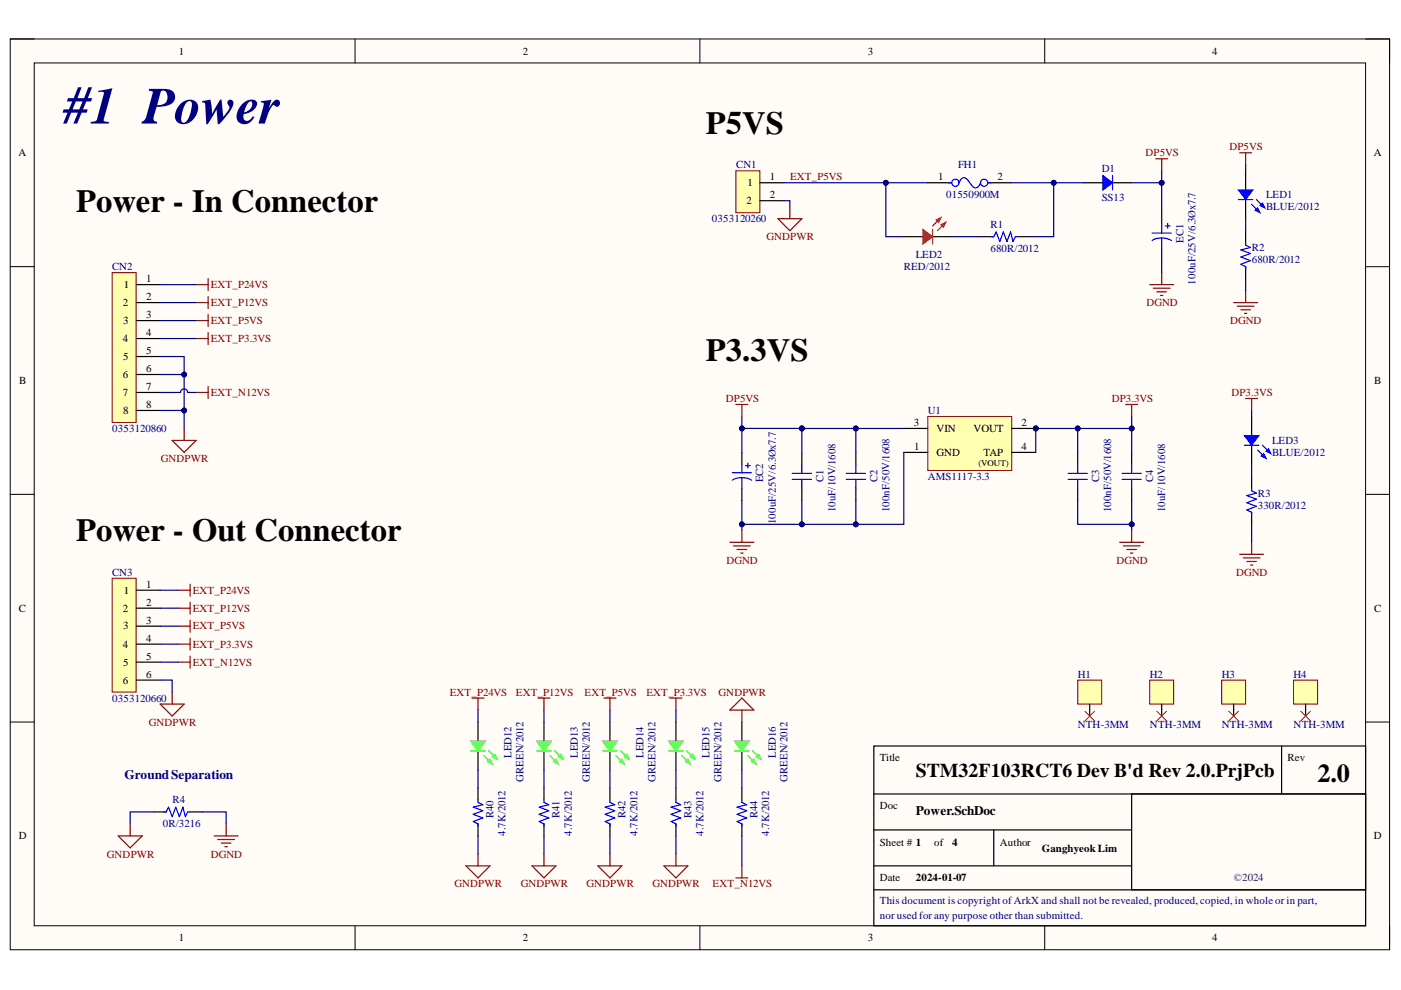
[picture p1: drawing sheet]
<svg xmlns="http://www.w3.org/2000/svg" width="297mm" height="210mm" viewBox="0 0 297 210" stroke-linecap="round" stroke-linejoin="round" font-family="sans-serif">
<defs><g id="words">
<text font-size="11" fill="#000080" x="13.6" y="26.2">#1 Power</text>
<g font-size="6.8">
<text x="149.7" y="28.3">P5VS</text>
<text x="16.2" y="44.9">Power - In Connector</text>
<text x="149.7" y="76.6">P3.3VS</text>
<text x="16.2" y="114.7">Power - Out Connector</text>
</g>
<text font-size="5.5" x="279.3" y="165.8">2.0</text>
<text font-size="4.1" x="194.2" y="164.8">STM32F103RCT6 Dev B'd Rev 2.0.PrjPcb</text>
<text font-size="2.8" fill="#000080" x="26.4" y="165.2">GroundSeparation</text>
<text font-size="2.8" x="194.2" y="172.8">Power.SchDoc</text>
<g font-size="2.3">
<text x="37.9" y="11.6">1</text>
<text x="110.8" y="11.6">2</text>
<text x="184" y="11.6">3</text>
<text x="257" y="11.6">4</text>
<text x="3.9" y="33.1">A</text>
<text x="291.3" y="33.1">A</text>
<text x="158.5" y="39.5">1</text>
<text x="163.2" y="38.2">1</text>
<text x="198.9" y="38.2">1</text>
<text x="211.5" y="38.2">2</text>
<text x="158.3" y="43.3">2</text>
<text x="163.2" y="42">2</text>
<text x="31" y="59.8">1</text>
<text x="26.1" y="64.9">2</text>
<text x="26.2" y="61.1">1</text>
<text x="31" y="63.6">2</text>
<text x="26.1" y="68.7">3</text>
<text x="31" y="67.4">3</text>
<text x="31" y="71.3">4</text>
<text x="26.1" y="72.5">4</text>
<text x="26.1" y="76.3">5</text>
<text x="31" y="75.1">5</text>
<text x="4.1" y="81.4">B</text>
<text x="26.1" y="80.1">6</text>
<text x="26.1" y="83.9">7</text>
<text x="31" y="78.9">6</text>
<text x="31" y="82.7">7</text>
<text x="291.4" y="81.4">B</text>
<text x="26.1" y="87.7">8</text>
<text x="31" y="86.5">8</text>
<text x="193.7" y="90.3">3</text>
<text x="193.8" y="95.4">1</text>
<text x="198.6" y="91.5">VIN</text>
<text x="206.4" y="91.5">VOUT</text>
<text x="216.6" y="90.3">2</text>
<text x="216.6" y="95.4">4</text>
<text x="198.6" y="96.7">GND</text>
<text x="208.5" y="96.7">TAP</text>
<text x="26.2" y="125.9">1</text>
<text x="31" y="124.6">1</text>
<text x="4" y="129.7">C</text>
<text x="26.1" y="129.7">2</text>
<text x="31" y="128.4">2</text>
<text x="291.4" y="129.7">C</text>
<text x="26.1" y="137.4">4</text>
<text x="26.1" y="133.5">3</text>
<text x="31" y="132.2">3</text>
<text x="31" y="136.1">4</text>
<text x="26.1" y="141.2">5</text>
<text x="31" y="139.9">5</text>
<text x="31" y="143.7">6</text>
<text x="26.1" y="145">6</text>
<text x="186.5" y="161.4">Title</text>
<text x="273" y="161.4">Rev</text>
<text x="186.5" y="171.6">Doc</text>
<text x="4" y="177.9">D</text>
<text x="186.5" y="179.3">Sheet # 1</text>
<text x="198" y="179.3">of</text>
<text x="201.9" y="179.3">4</text>
<text x="212" y="179.3">Author</text>
<text x="291.3" y="177.9">D</text>
<text x="220.9" y="180.6">Ganghyeok Lim</text>
<text x="186.5" y="186.9">Date</text>
<text x="194.2" y="186.9">2024-01-07</text>
<text x="37.9" y="199.6">1</text>
<text x="110.8" y="199.6">2</text>
<text x="184" y="199.6">3</text>
<text x="257" y="199.6">4</text>
</g>
<g font-size="2.3" fill="#000080">
<text x="156.1" y="35.7">CN1</text>
<text x="203.1" y="35.7">FH1</text>
<text x="233.6" y="36.4">D1</text>
<text x="150.9" y="47.1">0353120260</text>
<text x="200.6" y="42">01550900M</text>
<text x="233.6" y="42.5">SS13</text>
<text x="268.4" y="42">LED1</text>
<text x="268.4" y="44.5">BLUE/2012</text>
<text x="210" y="48.3">R1</text>
<text x="210" y="53.5">680R/2012</text>
<text x="250.9" y="51.5" transform="rotate(-90 250.9 51.5)">EC1</text>
<text x="265.4" y="53.2">R2</text>
<text x="23.8" y="57.3">CN2</text>
<text x="191.6" y="57.3">RED/2012</text>
<text x="194.2" y="54.8">LED2</text>
<text x="265.4" y="55.8">680R/2012</text>
<text x="253.5" y="60.3" transform="rotate(-90 253.5 60.3)">100uF/25V/6.3Øx7.7</text>
<text x="196.7" y="87.7">U1</text>
<text x="23.8" y="91.5">0353120860</text>
<text x="269.7" y="94.2">LED3</text>
<text x="196.7" y="101.8">AMS1117-3.3</text>
<text x="269.7" y="96.7">BLUE/2012</text>
<text x="161.8" y="102.3" transform="rotate(-90 161.8 102.3)">EC2</text>
<text x="174.6" y="102.3" transform="rotate(-90 174.6 102.3)">C1</text>
<text x="186" y="102.3" transform="rotate(-90 186 102.3)">C2</text>
<text x="233.1" y="102.3" transform="rotate(-90 233.1 102.3)">C3</text>
<text x="244.5" y="102.3" transform="rotate(-90 244.5 102.3)">C4</text>
<text x="266.7" y="105.3">R3</text>
<text x="266.7" y="107.9">330R/2012</text>
<text x="164.5" y="111.2" transform="rotate(-90 164.5 111.2)">100uF/25V/6.3Øx7.7</text>
<text x="177.2" y="108.6" transform="rotate(-90 177.2 108.6)">10uF/10V/1608</text>
<text x="188.6" y="108.6" transform="rotate(-90 188.6 108.6)">100nF/50V/1608</text>
<text x="235.6" y="108.6" transform="rotate(-90 235.6 108.6)">100nF/50V/1608</text>
<text x="247" y="108.6" transform="rotate(-90 247 108.6)">10uF/10V/1608</text>
<text x="23.8" y="122.1">CN3</text>
<text x="228.5" y="143.7">H1</text>
<text x="243.8" y="143.7">H2</text>
<text x="259" y="143.7">H3</text>
<text x="274.3" y="143.7">H4</text>
<text x="23.8" y="148.8">0353120660</text>
<text x="228.5" y="154.3">NTH-3MM</text>
<text x="243.8" y="154.3">NTH-3MM</text>
<text x="259" y="154.3">NTH-3MM</text>
<text x="274.3" y="154.3">NTH-3MM</text>
<text x="108.5" y="160.7" transform="rotate(-90 108.5 160.7)">LED12</text>
<text x="122.5" y="160.7" transform="rotate(-90 122.5 160.7)">LED13</text>
<text x="136.5" y="160.7" transform="rotate(-90 136.5 160.7)">LED14</text>
<text x="150.4" y="160.7" transform="rotate(-90 150.4 160.7)">LED15</text>
<text x="164.5" y="160.7" transform="rotate(-90 164.5 160.7)">LED16</text>
<text x="111" y="165.8" transform="rotate(-90 111 165.8)">GREEN/2012</text>
<text x="125" y="165.8" transform="rotate(-90 125 165.8)">GREEN/2012</text>
<text x="139" y="165.8" transform="rotate(-90 139 165.8)">GREEN/2012</text>
<text x="153" y="165.8" transform="rotate(-90 153 165.8)">GREEN/2012</text>
<text x="167" y="165.8" transform="rotate(-90 167 165.8)">GREEN/2012</text>
<text x="36.5" y="170.3">R4</text>
<text x="104.6" y="173.5" transform="rotate(-90 104.6 173.5)">R40</text>
<text x="118.6" y="173.5" transform="rotate(-90 118.6 173.5)">R41</text>
<text x="132.7" y="173.5" transform="rotate(-90 132.7 173.5)">R42</text>
<text x="146.6" y="173.5" transform="rotate(-90 146.6 173.5)">R43</text>
<text x="160.6" y="173.5" transform="rotate(-90 160.6 173.5)">R44</text>
<text x="34.5" y="175.4">0R/3216</text>
<text x="107.2" y="177.3" transform="rotate(-90 107.2 177.3)">4.7K/2012</text>
<text x="121.2" y="177.3" transform="rotate(-90 121.2 177.3)">4.7K/2012</text>
<text x="135.2" y="177.3" transform="rotate(-90 135.2 177.3)">4.7K/2012</text>
<text x="149.1" y="177.3" transform="rotate(-90 149.1 177.3)">4.7K/2012</text>
<text x="163.1" y="177.3" transform="rotate(-90 163.1 177.3)">4.7K/2012</text>
<text x="186.5" y="191.7">This document is copyright ofArkX and shall not be revealed, produced, copied, in whole or in part,</text>
<text x="186.5" y="194.8">nor used for any purpose other than submitted.</text>
</g>
<g font-size="2.3" fill="#800000">
<text x="242.9" y="33.1">DP5VS</text>
<text x="260.7" y="31.9">DP5VS</text>
<text x="167.5" y="38.2">EXT_P5VS</text>
<text x="162.5" y="51">GNDPWR</text>
<text x="44.7" y="61.1">EXT_P24VS</text>
<text x="44.7" y="64.9">EXT_P12VS</text>
<text x="243.1" y="64.9">DGND</text>
<text x="44.7" y="68.7">EXT_P5VS</text>
<text x="260.8" y="68.7">DGND</text>
<text x="44.7" y="72.5">EXT_P3.3VS</text>
<text x="44.7" y="83.9">EXT_N12VS</text>
<text x="261.1" y="83.9">DP3.3VS</text>
<text x="153.9" y="85.2">DP5VS</text>
<text x="235.7" y="85.2">DP3.3VS</text>
<text x="34.1" y="98">GNDPWR</text>
<text x="154.1" y="119.5">DGND</text>
<text x="236.7" y="119.5">DGND</text>
<text x="40.9" y="125.9">EXT_P24VS</text>
<text x="262.1" y="122.1">DGND</text>
<text x="40.9" y="129.7">EXT_P12VS</text>
<text x="40.9" y="133.5">EXT_P5VS</text>
<text x="40.9" y="137.4">EXT_P3.3VS</text>
<text x="40.9" y="141.2">EXT_N12VS</text>
<text x="95.3" y="147.5">EXT_P24VS</text>
<text x="109.4" y="147.5">EXT_P12VS</text>
<text x="123.9" y="147.5">EXT_P5VS</text>
<text x="137.1" y="147.5">EXT_P3.3VS</text>
<text x="152.4" y="147.5">GNDPWR</text>
<text x="31.6" y="153.8">GNDPWR</text>
<text x="22.7" y="181.8">GNDPWR</text>
<text x="44.7" y="181.8">DGND</text>
<text x="96.4" y="188.2">GNDPWR</text>
<text x="110.4" y="188.2">GNDPWR</text>
<text x="124.4" y="188.2">GNDPWR</text>
<text x="138.3" y="188.2">GNDPWR</text>
<text x="151.1" y="188.2">EXT_N12VS</text>
</g>
<text font-size="2.3" fill="#073763" x="261.6" y="186.9">©2024</text>
<text font-size="1.9" x="207.4" y="98.8">(VOUT)</text>
</g></defs>
<path d="M2.2 8.3h292.4v193.1h-292.4z" fill-rule="evenodd" fill="#fffcf8"/>
<path d="M2.2 8.3h292.4v193.1h-292.4z" fill="none" stroke="#000" stroke-width=".21"/>
<path d="M7.3 13.3h282.2v183h-282.2z" fill-rule="evenodd" fill="#fffcf8"/>
<g fill="none" stroke="#000" stroke-width=".21">
<path d="M2.2 8.3h5.1M7.3 13.3h282.2v183h-282.2zM75.3 8.3v5M148.4 8.3v5M221.5 8.3v5M289.5 8.3h5.1v5M2.2 56.5h5.1M289.5 56.5h5.1M2.2 104.8h5.1M289.5 104.8h5.1M2.2 153.1h5.1M289.5 153.1h5.1"/>
<path d="M75.3 196.3v5.1M148.4 196.3v5.1M221.5 196.3v5.1M294.6 196.3v5.1"/>
</g>
<path d="M185.3 158.2h104.2v38.1h-104.2zM271.7 158.2v10.1M185.3 168.3h104.2M185.3 176h54.6M210.7 176v7.6M239.9 168.3h49.6v20.4h-49.6zM185.3 188.7h104.2M185.3 183.6h54.6" fill="none" stroke="#000" stroke-width=".25"/>
<circle cx="219.6" cy="90.8" r=".51" fill="#000080"/>
<circle cx="219.6" cy="90.8" r=".51" fill="none" stroke="#000080" stroke-width=".21"/>
<path d="M196.7 88.3h17.8v11.4h-17.8z" fill-rule="evenodd" fill="#ffffb0"/>
<path d="M196.7 88.3h17.8v11.4h-17.8z" fill="none" stroke="#800000" stroke-width=".21"/>
<path d="M191.6 90.8h5.1M191.6 95.9h5.1M214.5 90.8h5.1" fill="none" stroke="#000" stroke-width=".25"/>
<circle cx="219.6" cy="90.8" r=".51" fill="#000080"/>
<circle cx="219.6" cy="90.8" r=".51" fill="none" stroke="#000080" stroke-width=".21"/>
<g fill="none" stroke="#000" stroke-width=".25">
<path d="M170 95.9v2.6M181.5 95.9v2.6M214.5 95.9h5.1M228.5 95.9v2.6M239.9 95.9v2.6M265.4 88.3v4.1M265.4 94.4v4.1M170 103.5v2.6M181.5 103.5v2.6M228.5 103.5v2.6M239.9 103.5v2.6M265.4 101v2.5"/>
<path d="M265.4 108.6v2.6"/>
</g>
<g fill="none" stroke="#00f" stroke-width=".25">
<path d="M170 98.5v1.9M181.5 98.5v1.9M228.5 98.5v1.9M239.9 98.5v1.9M263.8 94.4h3.1M168 100.4h4M168 101.6h4M170 101.6v1.9M179.4 100.4h4.1M179.4 101.6h4.1M181.5 101.6v1.9M226.5 100.4h4"/>
<path d="M226.5 101.6h4M228.5 101.6v1.9M237.9 100.4h4.1M237.9 101.6h4.1M239.9 101.6v1.9M265.4 103.5v.6l1 .5-2 .5 2 .7-2 .8 2 .8-2 .7 1 .5v.5"/>
</g>
<path d="M156 85.8h2.6M157.3 85.8v2.5M238.7 85.8h2.5M239.9 85.8v2.5M264.1 84.5h2.5M265.4 84.5v2.5" fill="none" stroke="#800000" stroke-width=".25"/>
<path d="M263.8 92.4h3.1l-1.5 2z" fill="#00f"/>
<path d="M263.8 92.4h3.1l-1.5 2zM267.7 94.4l1.2 1.3" fill="none" stroke="#00f" stroke-width=".25"/>
<path d="M268.4 95.7l.5-.5 .5 1z" fill="#00f"/>
<path d="M266.6 95.4l1.6 1.5M268.4 95.7l.5-.5 .5 1z" fill="none" stroke="#00f" stroke-width=".25"/>
<path d="M267.4 96.7l.5-.5 .5 1z" fill="#00f"/>
<g fill="none" stroke="#00f" stroke-width=".25">
<path d="M201 38.7h.8M203.3 38.7a1.08 1.08 0 0 1 1.4-1l1.2 1.4a.95 .95 0 0 0 .9 .7 .95 .95 0 0 0 .9-.7l.2-.4M209.4 38.7h.8M244.3 51a4 4 0 0 1 4.1 0M244.3 49.4h4M246.3 47.6v1.8M246.3 50.4v2.3M247.1 47.9h1M247.6 47.4v1M157.3 98.5v1.7M158.1 98.7h1M158.6 98.2v1"/>
<path d="M267.4 96.7l.5-.5 .5 1zM155.3 101.8a4 4 0 0 1 4 0M155.3 100.2h4M157.3 101.3v2.2"/>
<circle cx="202.6" cy="38.8" r=".76"/>
<circle cx="208.7" cy="38.8" r=".76"/>
</g>
<path d="M196.7 38.7h5.1M209.4 38.7h5.1M191.6 50.2h4.1M197.7 50.2h4.1M246.3 45.1v2.5M246.3 52.7v2.6M157.3 95.9v2.6M157.3 103.5v2.6" fill="none" stroke="#000" stroke-width=".25"/>
<path d="M197.7 48.7v3" fill="none" stroke="#f00" stroke-width=".25"/>
<path d="M195.7 48.7l2 1.5-2 1.5z" fill="#f00"/>
<path d="M195.7 48.7l2 1.5-2 1.5zM199 46.6l-1.3 1.3" fill="none" stroke="#f00" stroke-width=".25"/>
<path d="M198.5 46.6l1-.5-.5 1z" fill="#f00"/>
<path d="M198.5 46.6l1-.5-.5 1zM200.3 47.4l-1.6 1.5" fill="none" stroke="#f00" stroke-width=".25"/>
<path d="M199.5 47.6l1-.5-.5 1.1z" fill="#f00"/>
<path d="M199.5 47.6l1-.5-.5 1.1z" fill="none" stroke="#f00" stroke-width=".25"/>
<path d="M264.1 36.2v4.1M264.1 42.3v4.1" fill="none" stroke="#000" stroke-width=".25"/>
<path d="M262.6 42.3h3" fill="none" stroke="#00f" stroke-width=".25"/>
<path d="M262.6 40.3h3l-1.5 2z" fill="#00f"/>
<path d="M262.6 40.3h3l-1.5 2zM266.4 42.3l1.3 1.3" fill="none" stroke="#00f" stroke-width=".25"/>
<path d="M267.1 43.6l.6-.5 .5 1z" fill="#00f"/>
<path d="M265.4 43.3l1.5 1.5M267.1 43.6l.6-.5 .5 1z" fill="none" stroke="#00f" stroke-width=".25"/>
<path d="M266.1 44.6l.5-.5 .5 1z" fill="#00f"/>
<path d="M235.9 37.2v3.1M210.2 50.2h.5l.5-1 .8 2 .7-2 .8 2 .8-2 .5 2 .5-1h.5M266.1 44.6l.5-.5 .5 1z" fill="none" stroke="#00f" stroke-width=".25"/>
<path d="M229.8 38.7h4M235.9 38.7h4M208.2 50.2h2.5M215.8 50.2h2.5" fill="none" stroke="#000" stroke-width=".25"/>
<path d="M233.8 37.2l2.1 1.5-2.1 1.6z" fill="#00f"/>
<path d="M233.8 37.2l2.1 1.5-2.1 1.6zM264.1 51.5v.5l1 .5-2 .5 2 .7-2 .8 2 .8-2 .7 1 .5v.6" fill="none" stroke="#00f" stroke-width=".25"/>
<path d="M245 33.7h2.6M246.3 33.7v2.5M262.8 32.4h2.6M264.1 32.4v2.5" fill="none" stroke="#800000" stroke-width=".25"/>
<path d="M264.1 48.9v2.6M264.1 56.5v2.6" fill="none" stroke="#000" stroke-width=".25"/>
<path d="M228.5 144.2h5.1v5.1h-5.1z" fill-rule="evenodd" fill="#ffffb0"/>
<path d="M228.5 144.2h5.1v5.1h-5.1z" fill="none" stroke="#800000" stroke-width=".21"/>
<path d="M231 149.3v2.5" fill="none" stroke="#000" stroke-width=".25"/>
<path d="M243.8 144.2h5v5.1h-5z" fill-rule="evenodd" fill="#ffffb0"/>
<path d="M243.8 144.2h5v5.1h-5z" fill="none" stroke="#800000" stroke-width=".21"/>
<path d="M246.3 149.3v2.5" fill="none" stroke="#000" stroke-width=".25"/>
<path d="M259 144.2h5.1v5.1h-5.1z" fill-rule="evenodd" fill="#ffffb0"/>
<path d="M259 144.2h5.1v5.1h-5.1z" fill="none" stroke="#800000" stroke-width=".21"/>
<path d="M261.6 149.3v2.5" fill="none" stroke="#000" stroke-width=".25"/>
<path d="M274.3 144.2h5.1v5.1h-5.1z" fill-rule="evenodd" fill="#ffffb0"/>
<path d="M274.3 144.2h5.1v5.1h-5.1z" fill="none" stroke="#800000" stroke-width=".21"/>
<path d="M276.8 149.3v2.5" fill="none" stroke="#000" stroke-width=".25"/>
<path d="M230 150.8l2.1 2M232.1 150.8l-2.1 2M245.3 150.8l2 2M247.3 150.8l-2 2M260.5 150.8l2.1 2M262.6 150.8l-2.1 2M275.8 150.8l2 2M277.8 150.8l-2 2" fill="none" stroke="#f00" stroke-width=".21"/>
<path d="M164.9 46.4h5.1l-2.5 2.5zM167.5 43.8v2.6" fill="none" stroke="#800000" stroke-width=".25"/>
<path d="M156 36.2h5.1v8.9h-5.1z" fill-rule="evenodd" fill="#ffffb0"/>
<path d="M156 36.2h5.1v8.9h-5.1z" fill="none" stroke="#800000" stroke-width=".21"/>
<path d="M161.1 38.7h5.1M161.1 42.6h5.1" fill="none" stroke="#000" stroke-width=".25"/>
<path d="M23.8 57.8h5.1v31.8h-5.1z" fill-rule="evenodd" fill="#ffffb0"/>
<path d="M23.8 57.8h5.1v31.8h-5.1z" fill="none" stroke="#800000" stroke-width=".21"/>
<path d="M28.9 60.3h5.1M28.9 64.2h5.1M28.9 68h5.1M28.9 71.8h5.1M28.9 75.6h5.1M28.9 79.4h5.1M28.9 83.2h5.1M28.9 87h5.1" fill="none" stroke="#000" stroke-width=".25"/>
<path d="M44.1 59.1v2.5M41.6 60.3h2.5M41.6 64.2h2.5M41.6 68h2.5M41.6 71.8h2.5M44.1 62.9v2.5M44.1 66.7v2.5M44.1 70.5v2.6M36.5 93.4h5.1l-2.6 2.5zM39 90.8v2.6M41.6 83.2h2.5M44.1 81.9v2.6" fill="none" stroke="#800000" stroke-width=".25"/>
<path d="M23.8 122.6h5.1v24.1h-5.1z" fill-rule="evenodd" fill="#ffffb0"/>
<path d="M23.8 122.6h5.1v24.1h-5.1z" fill="none" stroke="#800000" stroke-width=".21"/>
<path d="M28.9 125.1h5.1M28.9 129h5.1M28.9 132.8h5.1M28.9 136.6h5.1M28.9 140.4h5.1M28.9 144.2h5.1M101.3 153.1v4.1M101.3 159.2v4.1M32.7 172.1h2.5M40.3 172.1h2.6" fill="none" stroke="#000" stroke-width=".25"/>
<g fill="none" stroke="#800000" stroke-width=".25">
<path d="M246.3 57.8v2.5M243.8 60.3h5M244.5 61.1h3.6M245.3 61.9h2M246 62.6h.6M261.6 64.2h5M262.3 64.9h3.6M263.1 65.7h2M263.8 66.4h.6M264.1 61.6v2.6M154.7 115h5.1M155.5 115.7h3.6"/>
<path d="M156.3 116.5h2M157 117.3h.5M157.3 112.4v2.6M237.4 115h5.1M238.2 115.7h3.5M238.9 116.5h2.1M239.7 117.3h.5M239.9 112.4v2.6M262.8 117.5h5.1M263.6 118.3h3.5M264.4 119h2M265.1 119.8h.5"/>
<path d="M265.4 115v2.5M37.8 125.1h2.5M37.8 129h2.5M37.8 132.8h2.5M37.8 136.6h2.5M40.3 123.9v2.5M40.3 127.7v2.5M40.3 131.5v2.5M40.3 135.3v2.5M40.3 139.1v2.6M34 149.3h5l-2.5 2.5zM36.5 146.7v2.6"/>
<path d="M37.8 140.4h2.5M25.1 177.2h5l-2.5 2.6zM27.6 174.7v2.5M45.4 177.2h5.1M46.2 178h3.5M46.9 178.8h2.1M47.7 179.5h.5M47.9 174.7v2.5"/>
</g>
<path d="M34.7 172.1h.5l.5-1 .8 2.1 .8-2.1 .7 2.1 .8-2.1 .5 2.1 .5-1 .5-.1" fill="none" stroke="#00f" stroke-width=".25"/>
<path d="M99.8 159.2h3.1" fill="none" stroke="#0f0" stroke-width=".25"/>
<path d="M99.8 157.2h3.1l-1.6 2z" fill="#0f0"/>
<path d="M99.8 157.2h3.1l-1.6 2zM103.6 159.2l1.3 1.3" fill="none" stroke="#0f0" stroke-width=".25"/>
<path d="M104.4 160.5l.5-.5 .5 1z" fill="#0f0"/>
<path d="M102.6 160.2l1.5 1.5M104.4 160.5l.5-.5 .5 1z" fill="none" stroke="#0f0" stroke-width=".25"/>
<path d="M103.4 161.5l.5-.5 .5 1z" fill="#0f0"/>
<path d="M113.8 159.2h3.1M103.4 161.5l.5-.5 .5 1z" fill="none" stroke="#0f0" stroke-width=".25"/>
<path d="M115.3 153.1v4.1M115.3 159.2v4.1" fill="none" stroke="#000" stroke-width=".25"/>
<path d="M113.8 157.2h3.1l-1.6 2z" fill="#0f0"/>
<path d="M113.8 157.2h3.1l-1.6 2zM117.6 159.2l1.3 1.3" fill="none" stroke="#0f0" stroke-width=".25"/>
<path d="M118.4 160.5l.5-.5 .5 1z" fill="#0f0"/>
<path d="M116.6 160.2l1.5 1.5M118.4 160.5l.5-.5 .5 1z" fill="none" stroke="#0f0" stroke-width=".25"/>
<path d="M117.4 161.5l.5-.5 .5 1z" fill="#0f0"/>
<path d="M127.8 159.2h3M117.4 161.5l.5-.5 .5 1z" fill="none" stroke="#0f0" stroke-width=".25"/>
<path d="M129.3 153.1v4.1M129.3 159.2v4.1" fill="none" stroke="#000" stroke-width=".25"/>
<path d="M127.8 157.2h3l-1.5 2z" fill="#0f0"/>
<path d="M127.8 157.2h3l-1.5 2zM131.6 159.2l1.3 1.3" fill="none" stroke="#0f0" stroke-width=".25"/>
<path d="M132.4 160.5l.5-.5 .5 1z" fill="#0f0"/>
<path d="M130.6 160.2l1.5 1.5M132.4 160.5l.5-.5 .5 1z" fill="none" stroke="#0f0" stroke-width=".25"/>
<path d="M131.4 161.5l.5-.5 .5 1z" fill="#0f0"/>
<path d="M141.8 159.2h3M131.4 161.5l.5-.5 .5 1z" fill="none" stroke="#0f0" stroke-width=".25"/>
<path d="M143.3 153.1v4.1M143.3 159.2v4.1" fill="none" stroke="#000" stroke-width=".25"/>
<path d="M141.8 157.2h3l-1.5 2z" fill="#0f0"/>
<path d="M141.8 157.2h3l-1.5 2zM145.6 159.2l1.3 1.3" fill="none" stroke="#0f0" stroke-width=".25"/>
<path d="M146.4 160.5l.5-.5 .5 1z" fill="#0f0"/>
<path d="M144.6 160.2l1.5 1.5M146.4 160.5l.5-.5 .5 1z" fill="none" stroke="#0f0" stroke-width=".25"/>
<path d="M145.3 161.5l.5-.5 .6 1z" fill="#0f0"/>
<path d="M155.8 159.2h3M145.3 161.5l.5-.5 .6 1z" fill="none" stroke="#0f0" stroke-width=".25"/>
<path d="M157.3 153.1v4.1M157.3 159.2v4.1" fill="none" stroke="#000" stroke-width=".25"/>
<path d="M155.8 157.2h3l-1.5 2z" fill="#0f0"/>
<path d="M155.8 157.2h3l-1.5 2zM159.6 159.2l1.3 1.3" fill="none" stroke="#0f0" stroke-width=".25"/>
<path d="M160.3 160.5l.6-.5 .5 1z" fill="#0f0"/>
<path d="M158.6 160.2l1.5 1.5M160.3 160.5l.6-.5 .5 1z" fill="none" stroke="#0f0" stroke-width=".25"/>
<path d="M159.3 161.5l.5-.5 .5 1z" fill="#0f0"/>
<path d="M159.3 161.5l.5-.5 .5 1z" fill="none" stroke="#0f0" stroke-width=".25"/>
<g fill="none" stroke="#800000" stroke-width=".25">
<path d="M100.1 148h2.5M101.3 148v2.5M114.1 148h2.5M115.3 148v2.5M128 148h2.6M129.3 148v2.5M142 148h2.6M143.3 148v2.5M154.7 150.5l2.6-2.5 2.5 2.5zM157.3 150.5v2.6M98.8 183.6h5.1l-2.5 2.5zM101.4 181v2.6"/>
<path d="M112.8 183.6h5.1l-2.6 2.5zM115.3 181v2.6M126.8 183.6h5.1l-2.6 2.5zM129.3 181v2.6M140.8 183.6h5l-2.5 2.5zM143.3 181v2.6M156 186.1h2.6M157.3 183.6v2.5"/>
</g>
<path d="M101.3 167.1v2.5M101.4 174.7v2.5M115.3 167.1v2.5M115.3 174.7v2.5M129.3 167.1v2.5M129.3 174.7v2.5M143.3 167.1v2.5M143.3 174.7v2.5M157.3 167.1v2.5M157.3 174.7v2.5" fill="none" stroke="#000" stroke-width=".25"/>
<path d="M101.3 169.6v.5l1.1 .5-2.1 .5 2.1 .8-2.1 .8 2.1 .7-2.1 .8 1.1 .5v.5M115.3 169.6v.5l1.1 .5-2.1 .5 2.1 .8-2.1 .8 2.1 .7-2.1 .8 1 .5v.5M129.3 169.6v.5l1 .5-2 .5 2 .8-2 .8 2 .7-2 .8 1 .5v.5M143.3 169.6v.5l1 .5-2 .5 2 .8-2 .8 2 .7-2 .8 1 .5v.5M157.3 169.6v.5l1 .5-2 .5 2 .8-2 .8 2 .7-2 .8 1 .5v.5" fill="none" stroke="#00f" stroke-width=".25"/>
<path d="M170 90.8v5.1" fill="none" stroke="#000080" stroke-width=".25"/>
<circle cx="170" cy="90.8" r=".51" fill="#000080"/>
<circle cx="170" cy="90.8" r=".51" fill="none" stroke="#000080" stroke-width=".21"/>
<path d="M181.5 106.1v5.1" fill="none" stroke="#000080" stroke-width=".25"/>
<circle cx="181.4" cy="111.2" r=".51" fill="#000080"/>
<circle cx="181.4" cy="111.2" r=".51" fill="none" stroke="#000080" stroke-width=".21"/>
<path d="M228.5 90.8v5.1" fill="none" stroke="#000080" stroke-width=".25"/>
<circle cx="228.5" cy="90.8" r=".51" fill="#000080"/>
<circle cx="228.5" cy="90.8" r=".51" fill="none" stroke="#000080" stroke-width=".21"/>
<path d="M228.5 106.1v5.1h11.4v-5.1" fill="none" stroke="#000080" stroke-width=".25"/>
<circle cx="239.9" cy="111.2" r=".51" fill="#000080"/>
<circle cx="239.9" cy="111.2" r=".51" fill="none" stroke="#000080" stroke-width=".21"/>
<path d="M239.9 111.2v1.2" fill="none" stroke="#000080" stroke-width=".25"/>
<circle cx="239.9" cy="111.2" r=".51" fill="#000080"/>
<circle cx="239.9" cy="111.2" r=".51" fill="none" stroke="#000080" stroke-width=".21"/>
<path d="M239.9 88.3v2.5" fill="none" stroke="#000080" stroke-width=".25"/>
<circle cx="239.9" cy="90.8" r=".51" fill="#000080"/>
<circle cx="239.9" cy="90.8" r=".51" fill="none" stroke="#000080" stroke-width=".21"/>
<path d="M187.8 38.7v11.5h3.8M265.4 87v1.3M265.4 98.5v2.5M265.4 111.2v3.8" fill="none" stroke="#000080" stroke-width=".25"/>
<circle cx="187.8" cy="38.8" r=".51" fill="#000080"/>
<circle cx="187.8" cy="38.8" r=".51" fill="none" stroke="#000080" stroke-width=".21"/>
<path d="M214.5 38.7h8.9v11.5h-5.1M201.8 50.2h6.4" fill="none" stroke="#000080" stroke-width=".25"/>
<circle cx="223.4" cy="38.8" r=".51" fill="#000080"/>
<circle cx="223.4" cy="38.8" r=".51" fill="none" stroke="#000080" stroke-width=".21"/>
<path d="M223.4 38.7h6.4M264.1 34.9v1.3M264.1 46.4v2.5M264.1 59.1v2.5" fill="none" stroke="#000080" stroke-width=".25"/>
<circle cx="223.4" cy="38.8" r=".51" fill="#000080"/>
<circle cx="223.4" cy="38.8" r=".51" fill="none" stroke="#000080" stroke-width=".21"/>
<path d="M246.3 36.2v2.5h-6.4" fill="none" stroke="#000080" stroke-width=".25"/>
<circle cx="246.3" cy="38.8" r=".51" fill="#000080"/>
<circle cx="246.3" cy="38.8" r=".51" fill="none" stroke="#000080" stroke-width=".21"/>
<path d="M246.3 38.7v6.4" fill="none" stroke="#000080" stroke-width=".25"/>
<circle cx="246.3" cy="38.8" r=".51" fill="#000080"/>
<circle cx="246.3" cy="38.8" r=".51" fill="none" stroke="#000080" stroke-width=".21"/>
<path d="M246.3 55.3v2.5M181.5 90.8v5.1" fill="none" stroke="#000080" stroke-width=".25"/>
<circle cx="181.4" cy="90.8" r=".51" fill="#000080"/>
<circle cx="181.4" cy="90.8" r=".51" fill="none" stroke="#000080" stroke-width=".21"/>
<path d="M170 106.1v5.1h-12.7v1.2" fill="none" stroke="#000080" stroke-width=".25"/>
<circle cx="170" cy="111.2" r=".51" fill="#000080"/>
<circle cx="170" cy="111.2" r=".51" fill="none" stroke="#000080" stroke-width=".21"/>
<circle cx="157.3" cy="111.2" r=".51" fill="#000080"/>
<circle cx="157.3" cy="111.2" r=".51" fill="none" stroke="#000080" stroke-width=".21"/>
<path d="M157.3 88.3v2.5h12.7" fill="none" stroke="#000080" stroke-width=".25"/>
<circle cx="157.3" cy="90.8" r=".51" fill="#000080"/>
<circle cx="157.3" cy="90.8" r=".51" fill="none" stroke="#000080" stroke-width=".21"/>
<circle cx="170" cy="90.8" r=".51" fill="#000080"/>
<circle cx="170" cy="90.8" r=".51" fill="none" stroke="#000080" stroke-width=".21"/>
<path d="M157.3 106.1v5.1" fill="none" stroke="#000080" stroke-width=".25"/>
<circle cx="157.3" cy="111.2" r=".51" fill="#000080"/>
<circle cx="157.3" cy="111.2" r=".51" fill="none" stroke="#000080" stroke-width=".21"/>
<path d="M157.3 90.8v5.1" fill="none" stroke="#000080" stroke-width=".25"/>
<circle cx="157.3" cy="90.8" r=".51" fill="#000080"/>
<circle cx="157.3" cy="90.8" r=".51" fill="none" stroke="#000080" stroke-width=".21"/>
<path d="M166.2 42.6h1.3v1.2M34 60.3h7.6M34 87h5v3.8" fill="none" stroke="#000080" stroke-width=".25"/>
<circle cx="39" cy="87" r=".51" fill="#000080"/>
<circle cx="39" cy="87" r=".51" fill="none" stroke="#000080" stroke-width=".21"/>
<path d="M34 79.4h5v7.6" fill="none" stroke="#000080" stroke-width=".25"/>
<circle cx="39" cy="79.4" r=".51" fill="#000080"/>
<circle cx="39" cy="79.4" r=".51" fill="none" stroke="#000080" stroke-width=".21"/>
<circle cx="39" cy="87" r=".51" fill="#000080"/>
<circle cx="39" cy="87" r=".51" fill="none" stroke="#000080" stroke-width=".21"/>
<path d="M34 75.6h5v3.8" fill="none" stroke="#000080" stroke-width=".25"/>
<circle cx="39" cy="79.4" r=".51" fill="#000080"/>
<circle cx="39" cy="79.4" r=".51" fill="none" stroke="#000080" stroke-width=".21"/>
<path d="M166.2 38.7h30.5M34 64.2h7.6M34 68h7.6M34 71.8h7.6M34 83.2h4.3a.76 .76 0 0 1 .7-.7 .76 .76 0 0 1 .8 .7h1.8M34 125.1h3.8M34 129h3.8M34 132.8h3.8M34 136.6h3.8M34 144.2h2.5v2.5M34 140.4h3.8" fill="none" stroke="#000080" stroke-width=".25"/>
<circle cx="187.8" cy="38.8" r=".51" fill="#000080"/>
<circle cx="187.8" cy="38.8" r=".51" fill="none" stroke="#000080" stroke-width=".21"/>
<path d="M191.6 95.9v15.3h-21.6M32.7 172.2h-5.1v2.5M42.9 172.2h5v2.5" fill="none" stroke="#000080" stroke-width=".25"/>
<circle cx="181.4" cy="111.2" r=".51" fill="#000080"/>
<circle cx="181.4" cy="111.2" r=".51" fill="none" stroke="#000080" stroke-width=".21"/>
<circle cx="170" cy="111.2" r=".51" fill="#000080"/>
<circle cx="170" cy="111.2" r=".51" fill="none" stroke="#000080" stroke-width=".21"/>
<path d="M170 90.8h21.6" fill="none" stroke="#000080" stroke-width=".25"/>
<circle cx="181.4" cy="90.8" r=".51" fill="#000080"/>
<circle cx="181.4" cy="90.8" r=".51" fill="none" stroke="#000080" stroke-width=".21"/>
<circle cx="170" cy="90.8" r=".51" fill="#000080"/>
<circle cx="170" cy="90.8" r=".51" fill="none" stroke="#000080" stroke-width=".21"/>
<path d="M219.6 95.9v-5.1h20.3v5.1" fill="none" stroke="#000080" stroke-width=".25"/>
<circle cx="219.6" cy="90.8" r=".51" fill="#000080"/>
<circle cx="219.6" cy="90.8" r=".51" fill="none" stroke="#000080" stroke-width=".21"/>
<circle cx="228.5" cy="90.8" r=".51" fill="#000080"/>
<circle cx="228.5" cy="90.8" r=".51" fill="none" stroke="#000080" stroke-width=".21"/>
<circle cx="239.9" cy="90.8" r=".51" fill="#000080"/>
<circle cx="239.9" cy="90.8" r=".51" fill="none" stroke="#000080" stroke-width=".21"/>
<g fill="none" stroke="#000080" stroke-width=".25">
<path d="M101.3 150.5v2.6M115.3 150.5v2.6M129.3 150.5v2.6M143.3 150.5v2.6M101.3 163.3v3.8M101.4 177.2v3.8M115.3 163.3v3.8M115.3 177.2v3.8M129.3 163.3v3.8M129.3 177.2v3.8M143.3 163.3v3.8M143.3 177.2v3.8"/>
<path d="M157.3 163.3v3.8M157.3 177.2v6.4"/>
</g>
<use href="#words"/>
</svg>
